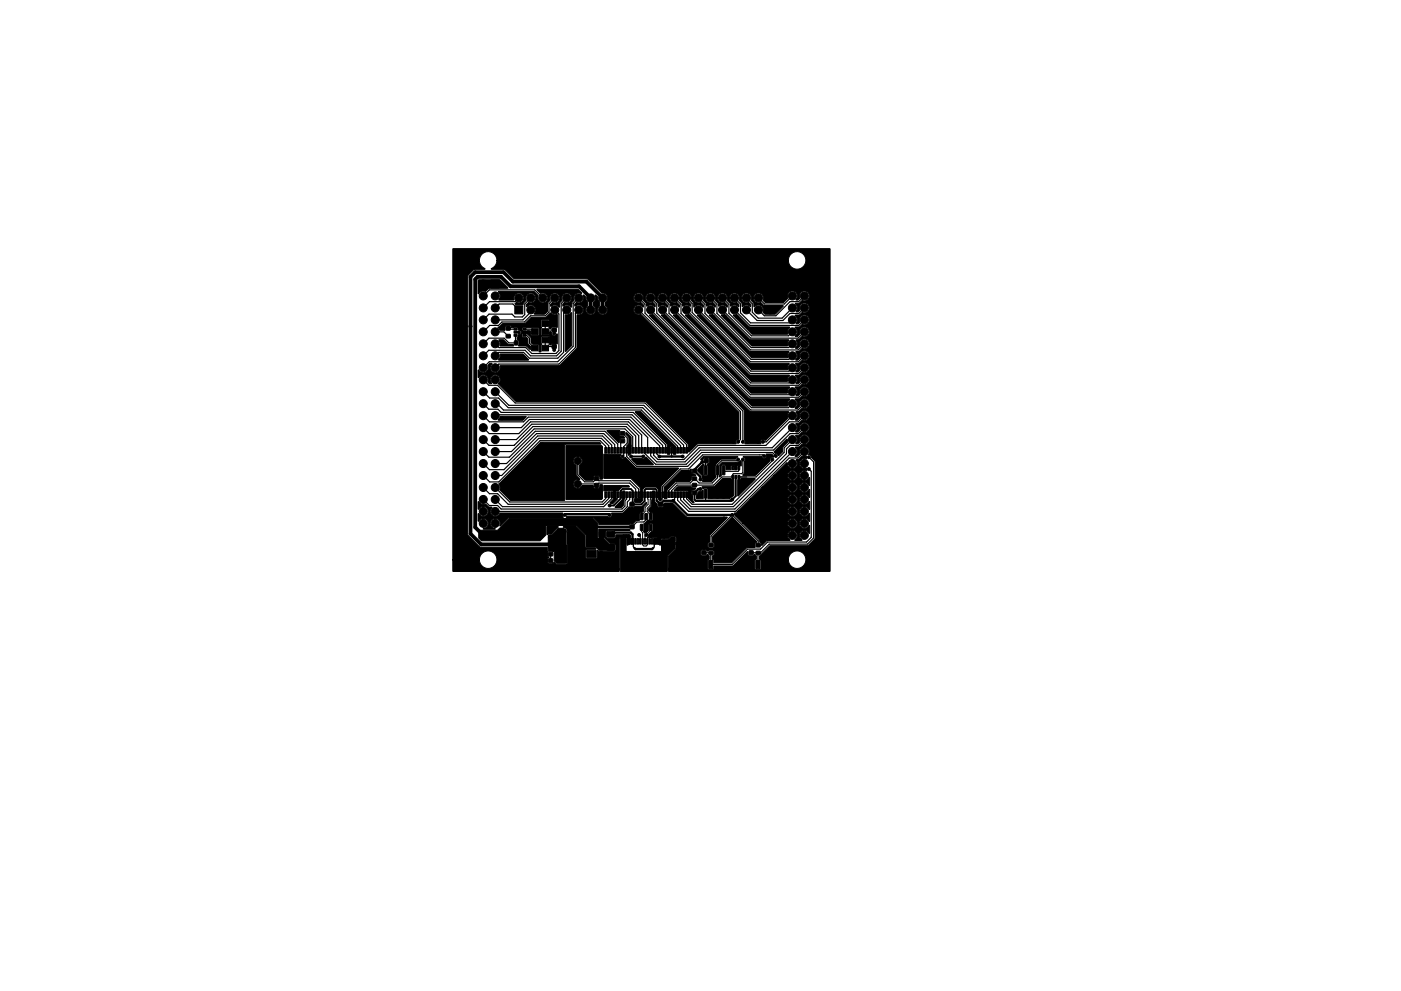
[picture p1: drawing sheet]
<svg xmlns="http://www.w3.org/2000/svg" width="297mm" height="210mm" viewBox="0 0 297 210" stroke-linecap="round" stroke-linejoin="round" font-family="sans-serif">
<g fill="#000" stroke="#000" stroke-width=".21">
<path d="M101.5 59.4l4.5-.1 1.7 1.8-.1 .1h-3.9l-.7 .6h-.3a1.11 1.11 0 0 0-1.2 .5l-.1-.1v-2.7zM96 52.8h80v68.4h-34.2l-.1-3.1 1.6-1.7v-2.4l-.3-.2h-.7l-.7 .5h-1.4l-.2 .3v1l-.1 .1-.5-.4-.1-1.2-2-.1 .2-.6 .9-.9v-1.3l-.6-.2-.3 .2v1.4l-.4 .4-.5 .1-.2-.4 .1-1.6 1-.8 .6 .2 .3-.3v-1.2l-.8-.6-.1-.4 .7-.7 .1-3.1 .4-.1 .1 2.3 .5 .5v.4l.3 .3 .9-.1 .2-.6 .2-.2h1.6l3.2 3h8.5v.2l-3.7 3.7-.1 1.4-.3 .4v.6l.2 .3h.9l.2-.3v-.7l-.3-.3v-1.1l4.1-4.1 5.2 5.1v.2l-.3 .2v.8l-1.8 .1-3.2 3.2h-3.7l-.1-.6-.3-.2v-.6l.4-.4v-.7l-.2-.2h-.8l-.4 .2-.4-.3-.9 .1-.1 .3v.6l.1 .2 .9 .1 .4-.3 .4 .3v.8l-.4 .2v1.7l.2 .2h1l.2-.7 4-.1 3.1-3 .1 .6 .3 .3h.7l.4-.3 .4 .3v.8l-.4 .2v1.7l.2 .2 1.1-.1v-1.9h5.8a1.85 1.85 0 0 0 2.8 1.6 1.85 1.85 0 0 0 .1-3.2 1.85 1.85 0 0 0-2.8 1.3l-.1 .3h-5.8l-.3-.2v-.6l2.2-2.2h8l1.6-1.5v-16.3l-.8-.9-.2-.5-.3-.1a1.12 1.12 0 0 0-.1-1.3 1.12 1.12 0 0 0-1.3-.4l-.1 .1a1.05 1.05 0 0 0-.4 1.3l-.6 .6h-.4l.1-.2a1.14 1.14 0 0 0-.1-1.7l.8-.1 .7-.6a1.06 1.06 0 0 0 1.5-.9 1.06 1.06 0 0 0-1.5-1l-.5 .6v.9l-.5 .4h-.3l.3-.9-.4-.9 .7-.1 .6-.6a1.07 1.07 0 0 0 1.6-.9 1.07 1.07 0 0 0-1.5-1.1l-.5 .6v1l-.5 .4h-.4v-.2a1.16 1.16 0 0 0 0-1.6l.7-.1 .7-.6a1.06 1.06 0 0 0 1.5-.9 1.06 1.06 0 0 0-1.3-1.2 1.06 1.06 0 0 0-.7 1.6l-.5 .5-.5-.2a1.19 1.19 0 0 0 .2-1.6l.5-.1 .8-.7a1.06 1.06 0 0 0 1.5-.9 1.06 1.06 0 0 0-1.3-1.1 1.06 1.06 0 0 0-.7 1.5l-.5 .5-.5 .1 .3-.4a1.19 1.19 0 0 0-.3-1.6l.9-.1 .5-.5a1.07 1.07 0 0 0 1.6-.6 1.07 1.07 0 0 0-.9-1.4 1.07 1.07 0 0 0-1.2 1.2l.1 .3-.3 .3-.4 .1-.1-.2a1.16 1.16 0 0 0-.2-1.7h.9l.6-.6a1.06 1.06 0 0 0 1.5-.8 1.06 1.06 0 0 0-1.3-1.2 1.06 1.06 0 0 0-.7 1.5l-.4 .4-.4-.1a1.15 1.15 0 0 0-.2-1.7l.9-.1 .6-.5a1.06 1.06 0 0 0 1.5-.9 1.06 1.06 0 0 0-1.3-1.1 1.06 1.06 0 0 0-.7 1.5l-.4 .4h-.4a1.52 1.52 0 0 0-.1-1.8l.7-.1 .8-.5a1.05 1.05 0 0 0 1.4-1 1.05 1.05 0 0 0-1.3-1.1 1.05 1.05 0 0 0-.7 1.6l-.4 .4h-.5a1.43 1.43 0 0 0 0-1.8l.7-.1 .7-.6a1.05 1.05 0 0 0 1.5-.9 1.05 1.05 0 0 0-1.2-1.1 1.05 1.05 0 0 0-.8 1.4l-.5 .6h-.4l.4-.9-.3-.9 .5-.1 .8-.6a1.06 1.06 0 0 0 1.5-.9 1.06 1.06 0 0 0-1.3-1.1l-.3 .1-.4 .5v.9l-.5 .5h-.5l.3-.4a1.19 1.19 0 0 0-.3-1.6h.9l.6-.6a1.06 1.06 0 0 0 1.5-.7 1.05 1.05 0 0 0-.7-1.2 1.05 1.05 0 0 0-1.2 .4l-.2 .6 .1 .5-.4 .3h-.4l.2-1-.4-.8 .9-.1 .5-.5a1.33 1.33 0 0 0 1.3-.2l.2-.4a1.06 1.06 0 0 0-.7-1.4h-.7l-.4 .4-.2 .6 .1 .5-.3 .3-.5 .1 .2-.5a1.04 1.04 0 0 0-.3-1.2v-.2h.7l.7-.5a1.06 1.06 0 0 0 1.4-.7 1.06 1.06 0 0 0-.7-1.3 1.06 1.06 0 0 0-1.3 .8l.1 .7-.4 .4h-.4v-.3a1.05 1.05 0 0 0 .2-1.1 1.05 1.05 0 0 0-1-.6l-.4 .1-.5 .4-.2 .6 .1 .5-.9 .9-3.9-.1a.61 .61 0 0 1-.3-.9 1.05 1.05 0 0 0-1.2-1 1.05 1.05 0 0 0-.9 1.3 1.05 1.05 0 0 0 1.4 .7l.9 .6 4 .1-1.8 1.8h-2.1l-.4-.5a1.07 1.07 0 0 0-.4-1.3 1.07 1.07 0 0 0-1.3 .1l-.3 .1v-.8l-.6-.6a1.09 1.09 0 0 0-.4-1.4 1.09 1.09 0 0 0-1.5 .5 1.05 1.05 0 0 0 .2 1.2 1.05 1.05 0 0 0 1.2 .2l.4 .4v.4l-.8-.3-.9 .3-.1-.7-.6-.6a1.06 1.06 0 0 0-.8-1.5 1.06 1.06 0 0 0-1.2 1.2 1.08 1.08 0 0 0 1.5 .8 .55 .55 0 0 1 .3 .9l-.1-.1a1.08 1.08 0 0 0-1.4 0l-.2-.6-.7-.7a1.06 1.06 0 0 0-.8-1.5 1.06 1.06 0 0 0-1.2 1.2 1.06 1.06 0 0 0 1.5 .8l.6 .5v.5l-.3-.2a1.08 1.08 0 0 0-1.5 0l-.1-.6-.7-.7a1.09 1.09 0 0 0-.5-1.4 1.09 1.09 0 0 0-1.4 .5 1.05 1.05 0 0 0 .2 1.2 1.05 1.05 0 0 0 1.1 .2l.7 .5v.4h-.2a1.05 1.05 0 0 0-1.5-.1l-.2-.1-.1-.5-.6-.7a1.09 1.09 0 0 0-.5-1.4 1.09 1.09 0 0 0-1.5 .5 1.05 1.05 0 0 0 .3 1.2 1.05 1.05 0 0 0 1.1 .2l.6 .5v.4h-.1a1.05 1.05 0 0 0-1.7 0h-.2l-.1-.8-.5-.6a1.09 1.09 0 0 0-.4-1.4 1.09 1.09 0 0 0-1.5 .5 1.05 1.05 0 0 0 .2 1.2 1.05 1.05 0 0 0 1.2 .2l.4 .4v.4l-.8-.3-.8 .3-.2-.6-.6-.7a1.06 1.06 0 0 0-.8-1.5 1.06 1.06 0 0 0-1.2 1.2 1.06 1.06 0 0 0 1.4 .8l.7 .5-.1 .5-.3-.2a1.08 1.08 0 0 0-1.4 0l-.2-.6-.7-.7a1.06 1.06 0 0 0-.8-1.5 1.06 1.06 0 0 0-1.2 1.2 1.06 1.06 0 0 0 1.5 .8l.6 .5v.5l-.3-.2a1.05 1.05 0 0 0-1.5 0h-.1l-.1-.7-.6-.6a1.09 1.09 0 0 0-.5-1.4 1.09 1.09 0 0 0-1.4 .5 1.05 1.05 0 0 0 .2 1.2 1.05 1.05 0 0 0 1.1 .2l.6 .5v.4h-.2a1.05 1.05 0 0 0-1.2-.3l-.4 .2-.1-.6-.6-.7a1.06 1.06 0 0 0-.8-1.5 1.06 1.06 0 0 0-1.2 1.2 1.06 1.06 0 0 0 1.4 .8l.6 .5v.4h-.2a1.05 1.05 0 0 0-1.5-.1l-.2 .2a1.06 1.06 0 0 0 .1 1.3 1.06 1.06 0 0 0 1.3 .2l20.7 20.8 .1 5.6-.2 .1a.5 .5 0 0 0-.4 .8l-.1 .2h-8l-2 1.7-.2-1.8-8.9-8.9h-27.5l-3.7-3.8a1.09 1.09 0 0 0 .1-1.5 1.09 1.09 0 0 0-1.6-.1 1.09 1.09 0 0 0 0 1.6h-.4l-.4-.3a1.12 1.12 0 0 0-.5-1.5 1.12 1.12 0 0 0-1.5 .5v-1.5l.1-.1a1.09 1.09 0 0 0 1.5 .4 1.09 1.09 0 0 0 .4-1.4l.5-.4h.4l-.1 .2a1.08 1.08 0 0 0 .7 1.8 1.08 1.08 0 0 0 1.1-1.5l12.7-.1 3.6-3.6v-7l1-.3 .4-.4a1.07 1.07 0 0 0-.4-1.3 1.07 1.07 0 0 0-1.3 .1l-.1-.5 .3-.3h.2a1.05 1.05 0 0 0 1.4-1l-.1-.6 .5 .4 .1 .6 .3 .5v.7l-.3 .5-.1 .6a1.05 1.05 0 0 0 .9 .9 1.05 1.05 0 0 0 1.1-.6 1.13 1.13 0 0 0-.4-1.4v-.7l.5-.7-.1-.7 .1-.1 .4 .4 .1 .6 .4 .5v.7l-.4 .5-.1 .6a1.05 1.05 0 0 0 1 .9 1.05 1.05 0 0 0 1-.6 1.13 1.13 0 0 0-.3-1.4v-.7l.2-.3a1.08 1.08 0 0 0 .1-1.2 1.08 1.08 0 0 0-1.1-.5l-3.1-2.9-15.5-.1-1.9-1.9-2.9-.1a2.45 2.45 0 0 0 1.2-1.8h61.7a1.86 1.86 0 0 0 2.8 1.6 1.86 1.86 0 0 0 .1-3.2 1.86 1.86 0 0 0-2.8 1.3l-.1 .3h-61.7a1.88 1.88 0 0 0-3-1.5 1.88 1.88 0 0 0 .4 3.3l-2.4 .1-1.1 1.1-.2 .4 .1 54.9 2.6 2.5h14.1l.2 1v.8l.3 .4-.3 .3 .1 .8 .2 .2h.6l.5-.3 .5 .4h1.9l.4-.3v-6.7l-.2-.6-.6-.2v-.2h2.7l1.8 1.9 .1 2.5 2 .1 .2 .2v.1l-2 .1-.1 1.7 .2 .1h2.1l.2-1.6 .3 .2h3.2l.3-.3 .1-1-.2-.3-1.1-.1-1.2-1.2-1.1-.1v-1.8h6.3l.2 .3h-4.7l-.4 .4v.9l.4 .4h1.4l.3-.3 .1-.4 2.9-.1 .1 .7v1.2l-.5 .4-.1-.1-.1-1.5-1.3-.1-.3 .2-.1 7h-35.2v-2.4h5.6a1.86 1.86 0 0 0 2.8 1.6 1.86 1.86 0 0 0 .1-3.2 1.86 1.86 0 0 0-2.8 1.3l-.1 .3h-5.6zM104.1 59.4h1.7v1.7h-1.7zM105.8 72.1h1l.9 .9 1 .1 .2 .3h-2.9v-.7zM107.3 69.3h.9v.7h-.9zM107.3 71h.9v.7h-.9zM109 69.6h.6v.4h-.6zM109 70.3h.6v.4h-.6zM109 70.9h.6v.4h-.6zM109.1 72.3h.7v.9h-.7zM109.1 64.9h1.7v1.7h-1.7zM106.1 75.1h4.7l1.3 1.3h-6.3l-.1-.1 .3-.6z"/>
<path d="M110.7 72.3h.7v.9h-.7zM110.9 70.9h.6v.4h-.6zM110.9 70.3h.6v.4h-.6zM110.9 69.6h.6v.4h-.6zM112.7 71.5h1.4v1.2h-1.4zM112.7 73.2h1.4v1.2h-1.4zM112.7 68h1.4v1.2h-1.4zM112.7 69.7h1.4v1.2h-1.4zM114.9 71.5h1.4v1.2h-1.4zM114.9 73.2h1.4v1.2h-1.4zM114.9 68h1.4v1.2h-1.4zM114.9 69.7h1.4v1.2h-1.4z"/>
<path d="M105.6 69.4l.3-.1 .7-.7h4.7l1.4-1.3h2.9l1.1-.9 .2 .1a1.09 1.09 0 0 0 1.2 .2v2.8l-.9-.1-.4 .3h-.3l-.1-.2 .1-.2-.1-1.4-1.5-.1-.2 .2 .1 3.1h1.6l.2-.8 .2 .1 .2 .3a.51 .51 0 0 0 .7 .5l.4-.3 .1 2h-1.1l-.3 .3-.4-.2 .1-.2-.1-1.4h-1.6l-.1 3.2-.3 .1-.2-1.6-1.3-.1-.3-.4-.1-1-.9-.8h-.9v.6l.9 .2 .3 .3v1l.6 .6v.6l-.9-.7h-1.6v-1.1l-.3-.2-.1-.5 .4-.6a.5 .5 0 0 0 .5-.4 .5 .5 0 0 0-.2-.5h.4l.2 .1h1.6l.1 .9h1.5l.2-.1v-1.3l-.2-.2-3.2-.1-.2 .2v.5h-.4l-.5-.2-.1-.4h-1.2l-.3-.4h-.8l-.3 .2-.1 .8h-1zM117.1 69.6h.8v.8h-.8zM117.1 68.1h.8v.8h-.8zM117.1 73.1h.8v.8h-.8zM117.1 71.6h.8v.8h-.8zM119.8 66.8l.7-.1 .6-.4 .1 .1v6.9l-1.3 1.3-.1-.1zM105.7 61.8h7.5l.9 1a1.05 1.05 0 0 0 .8 1.5 1.05 1.05 0 0 0 1.2-1.2 1.05 1.05 0 0 0-1.4-.9l-.9-.7 .1-.1h8.6l.8 .8h-.8l-.7 .4-.2 .6 .1 .5-.5 .6v.8h-.2a1.08 1.08 0 0 0-1.6-.1l-.1-.5 .3-.3h.2a1.05 1.05 0 0 0 1.4-.9 1.05 1.05 0 0 0-1.2-1.1 1.05 1.05 0 0 0-.8 1.4l-.5 .6v.9h-.2a1.17 1.17 0 0 0-1.7-.1l-.1-.5 .5-.3a1.06 1.06 0 0 0 1.5-.8 1.06 1.06 0 0 0-1.2-1.2 1.06 1.06 0 0 0-.8 1.4l-.6 .7v1.8l-.6 .5-2.2 .1 .2-.5a1.05 1.05 0 0 0-.4-1.3 1.05 1.05 0 0 0-1.3 .2l-.2-.1v-.4l.5-.4a1.05 1.05 0 0 0 1.5-.8 1.05 1.05 0 0 0-1-1.2 1.05 1.05 0 0 0-1.1 1.2l.1 .3-.6 .6-.1 .4h-1.4l-.3-.2v-.2l.5-.1a1.05 1.05 0 0 0 1.3-.9 1.05 1.05 0 0 0-1.1-1.1 1.05 1.05 0 0 0-.9 1.3l-.1 .2h-3.1l.1-.3a1.08 1.08 0 0 0-.2-1.5zM137.7 66.8l.8-.1 20.5 20.6h8.2l-.2 .7v.7l-4.7 4.7a.59 .59 0 0 0-.6-.1 .59 .59 0 0 0-.5 .4l.1 .5h-3.3l-.2-7.2zM140.2 66.8l.8-.1 17.8 17.8 8.5 .1 .1 .1-.4 .7v.8h-7.6zM142.8 66.8l.7-.1 15.3 15.3 8.5 .1 .1 .1-.4 .5v.7h-7.8zM145.3 66.8l.8-.1 12.7 12.8 8.5 .1 .1 .1-.4 .6v.6h-7.7l-14-13.9zM147.9 66.8l.7-.1 10.4 10.3 8.2 .1 .1 .1-.3 .6v.6h-7.7l-11.4-11.4z"/>
<path d="M150.4 66.8l.8-.1 7.8 7.8 8.2 .1 .1 .1-.3 .6v.6h-7.6l-9-8.9zM153 66.8l.7-.1 5.3 5.3 8.2 .1v.1l-.2 .5v.7h-7.6l-6.5-6.4zM155.5 66.8l.7-.1 2.7 2.7h8.4l.1 .1-.4 .5-.1 .9h-7.4l-4-3.9zM169.7 59.4h1.7v1.7h-1.7zM106.1 88.4l5.4-.1 .1 .2-.8 .7h-5.1zM126.1 99.6h.8v.8h-.8zM105.8 102.6l8.9-8.8h12.4l.3 .3-.1 .1h-7.5l-.1 12h-11.5l-2.2-2.2v-.8zM120 94.5h7.5l.2 .2v6.9l-.5 .1v-.5l-.3-.3h-.7l-.3 .1-.1 .7-.2 .2h-1.5l-1.3-1.3v-1.9a.96 .96 0 0 0 .5-1.5 .96 .96 0 0 0-1.5 0 .96 .96 0 0 0 .3 1.5l.1 2.1 .7 .8-.1 .2a.95 .95 0 0 0-1.2 .5v.1a.98 .98 0 0 0 .6 1.2 .98 .98 0 0 0 1.3-.6h2.2l.3 .5 .8 .1 .3-.1 .1-.6 .5-.1v3l-.2 .2-7.5-.1zM128 96.4l3.6-.1v.2l-.1 .2a.5 .5 0 0 0 .4 .6l.7-.2 2.3 2.2h8.9l.1 .1-3.7 3.7-.1 2.5 .3 .3-.3 .4-.5-.4v-2l-.4-.5-2.3-.1-.6 .6v2.3l-.5 .4h-1.1l-.2-.2 .1-.6 1.2-.2v-2.1l-2-2-5.8-.1zM128.2 94.9h.4v1.2h-.4zM128.9 94.9h.4v1.2h-.4zM129.5 94.9h.4v1.2h-.4z"/>
<path d="M130.1 94.9h.4v1.2h-.4zM130.8 94.9h.4v1.2h-.4zM128.7 91.4l2.7-.1v1.1l.8 .1 .2 .4-.9 .1-.2 .8-.2 .1zM131.4 94.9h.4v1.2h-.4zM131.6 91.6h.8v.7h-.8zM131.6 93.2h.8v.7h-.8zM132 94.9h.4v1.2h-.4zM132.7 91.8h.1l1 1v3.5l-.5 .3-.1-.1 .1-1.6-.4-.2 .4-.6v-1.2l-.6-.7zM132.7 94.9h.4v1.2h-.4zM133.3 94.9h.4v1.2h-.4zM133.9 94.9h.4v1.2h-.4zM134.6 94.9h.4v1.2h-.4z"/>
<path d="M135.2 94.9h.4v1.2h-.4zM134.7 87.4l1.2-.1 7.4 7.4v1.7l-.5-.1-.1-1.5-.5-.1-.2 .2v1.5h-.5l-.1-2.2zM135.8 94.9h.4v1.2h-.4zM136.5 94.9h.4v1.2h-.4zM133.9 97.4l.2-.2 2.4 .2 .5-.4 1.5 1.6h-3.4zM137.1 94.9h.4v1.2h-.4zM137.8 94.9h.4v1.2h-.4zM138.4 94.9h.4v1.2h-.4zM139 94.9h.4v1.2h-.4zM139.7 94.9h.4v1.2h-.4zM140.3 94.9h.4v1.2h-.4zM140.9 94.9h.4v1.2h-.4z"/>
<path d="M141.6 94.9h.4v1.2h-.4zM142.2 94.9h.4v1.2h-.4zM142.8 94.9h.4v1.2h-.4zM143.5 94.9h.4v1.2h-.4zM144.1 94.9h.4v1.2h-.4zM144.7 94.9h.4v1.2h-.4zM145.4 94.9h.4v1.2h-.4zM144.4 99.9l1.6-.1 .5-.3 .1 .9 .6 .1 .3 .4-.8 .1-.1 .8-.4 .3-3 .1-1.7 1.7-.1 .4v1.4l-.5 .1-.1-2.4zM146.8 99.6h.9v.7h-.9zM149.3 97.3h.8v.9h-.8zM150.9 97.3h.8v.9h-.8zM155.2 99h.4v.6h-.4z"/>
<path d="M155.8 99h.4v.6h-.4zM148.6 97.4l.6-.6 7.2 .1-.5 .5-3.1 .1-.9 .9-.3 .4v1.8l.2 .6-.9 .9h-1.9l-.1-1.1-.9-1-.1-.4 1.3-1.1-.1 .4v1.8l.2 .2h.5l.3-.3v-1.7a.26 .26 0 0 1-.2-.3 .26 .26 0 0 1 .3-.3l.2-.3v-.6l-.2-.3h-.7l-.5 .4h-.4zM156.5 99h.4v.6h-.4zM152.6 98.6l.6-.5h3.1l.7-.4 .2 .2v.9h-.9l-.1 .9-.4-.1-.1-.8h-.6l-.1 .1-.1 .7-.9 .1-.2-1-.2-.1-.6 .1-.1 .2 .1 1.9-.4 .4-.1-.2 .1-.4zM157.6 96.9l3.8-.1 .3 .3a.52 .52 0 0 0 .7 0 .52 .52 0 0 0 0-.7l1.2-.1 .4 .4-.1 .3a.5 .5 0 0 0-.6 .6v.2l-3.2 3.1h-2.6l.3-.6v-2.4a.52 .52 0 0 0-.2-.9zM164.2 95.8l2.6-2.6h.1l.1 .6-1 1-.1 1.1-.8 .7-.7-.4zM155.7 108.9l.4-.1 .4-.3h10.4a1.06 1.06 0 0 0 1.6 1 1.06 1.06 0 0 0 .2-1.8 1.06 1.06 0 0 0-1.7 .6l-.1 .2h-10.4l2.5-2.5h7.9a1.06 1.06 0 0 0 1 1 1.06 1.06 0 0 0 1.1-.8l.1-.2a1.06 1.06 0 0 0-1.5-1l-.5 .4-.2 .6h-7.9l2.5-2.6h5.4a1.06 1.06 0 0 0 1 1.1 1.06 1.06 0 0 0 1.1-.8l.1-.3a1.06 1.06 0 0 0-1.5-.9l-.5 .3-.2 .6h-5.4l2.6-2.5h2.8a1.06 1.06 0 0 0 1 1 1.06 1.06 0 0 0 1.1-.8 1.05 1.05 0 0 0-.8-1.2l-.8 .1-.4 .5-.1 .4h-2.8l2.7-2.7 .1 .1a1.06 1.06 0 0 0 1.5 1 1.06 1.06 0 0 0 .4-1.7l.6-.2 .7-.6h.9v.6h-.9l-.4 .4a1.11 1.11 0 0 0 0 1.2 1.11 1.11 0 0 0 1.3 .4l.1 .5h-1l-.4 .4a1.09 1.09 0 0 0 .4 1.5 1.09 1.09 0 0 0 1.5-.5l.1 1.7-.6-.4-.6-.2-.5 .1-.3 .3a1.06 1.06 0 0 0 .2 1.5 1.06 1.06 0 0 0 1.5-.3l.2-.1 .1 1.6-.6-.4-.6-.2-.5 .2-.3 .3a1.07 1.07 0 0 0 .4 1.5 1.07 1.07 0 0 0 1.4-.5l.2 .1v1.6l-.8-.6h-.4a1.08 1.08 0 0 0-.8 1.7 1.08 1.08 0 0 0 1.9-.3l.1 1.6-.2 .1a1.05 1.05 0 0 0-1.8-.2 1.06 1.06 0 0 0 .3 1.6 1.06 1.06 0 0 0 1.5-.5h.2v1.6l-.6-.4-.6-.2-.5 .2-.3 .3a1.07 1.07 0 0 0 .3 1.5v.2h-1.5l.6-1.1a1.05 1.05 0 0 0-.9-1h-.6l-.5 .4a1.07 1.07 0 0 0 .3 1.5v.2h-4.7l-1.2 1-.1-.5-.3-.1-.1-.6-3.5-3.5 9.4 .1a1.06 1.06 0 0 0 1.7 .8 1.06 1.06 0 0 0-.1-1.9 1.06 1.06 0 0 0-1.6 1h-9.4l-1.7-1.7zM101.4 106.5h.2a1.16 1.16 0 0 0 1.4 .5l.6 .5 .6 .1 .1 .2a1.05 1.05 0 0 0 .1 1.6 1.05 1.05 0 0 0 1.6-.5l13.2-.1 .2 .9-.1 .1h-11.3l-1.9 1.8-.1-.1a1.06 1.06 0 0 0-.7-1.5 1.06 1.06 0 0 0-1.4 .9 1.06 1.06 0 0 0 1.1 1.2l-.1 .2h-2.3l-.1-.2a1.06 1.06 0 0 0 .8-1.7 1.06 1.06 0 0 0-1.8 .2l-.1-.1v-1.4l.1-.1a1.05 1.05 0 0 0 1.7 .3v-.1a1.05 1.05 0 0 0 .2-1.1 1.05 1.05 0 0 0-.9-.6l-.6 .1-.5 .4zM116.3 118.6h.9v.7h-.9zM116.3 112.1h.9v.8h-.9zM116.3 113.6h.9v.8h-.9zM116.3 115.6h.9v.7h-.9z"/>
<path d="M116.3 117.2h.9v.7h-.9zM118.3 112.1h1.2v1.3h-1.2zM116 111.7h2.3l.1 .1-1.5 1.5-.8 .1-.1-.1zM116.3 113.5h.7l1.3-1.3 1.7 .1-.1 7.2h-1.9l-.5-.5v-2l-1.3-.1zM118.1 115.6h2v3.8h-2zM121 112.1h1.2v1.3h-1.2zM101.5 112.5h4l2.5-2.5h17.7l1 1 .1 5h-2.5l-.1-2.5-2-2h-6.4l-.1 2-1.2 1.2h-12.4l-.6-.6zM126.1 104.1h.8v.8h-.8zM126.1 102.6h.8v.8h-.8zM124.4 119h2v1.5h-2zM124.4 116.7h2v1.5h-2zM124.4 114.4h2v1.5h-2z"/>
<path d="M126.1 101.1h.8v.8h-.8zM127.1 117.4h.8v.8h-.8zM127.1 115.8h.8v.8h-.8zM124.5 114.5l.3-.3 3.2 .1 1.2 1.2h1v1.2h-3.2l-.8-.7h-1.7zM127.1 112.8h.8v.8h-.8zM127.1 114.4h.8v.8h-.8zM128.2 104.3h.4v1.2h-.4zM128.9 104.3h.4v1.2h-.4zM129.5 104.3h.4v1.2h-.4zM128.7 112.8l1.5-.1 .2 .3v.8l-.3 .2h-1.3l-.2-.3zM128.7 115.6l1.5-.1 .2 .3v.8l-.3 .2h-1.3l-.2-.3zM130.1 104.3h.4v1.2h-.4z"/>
<path d="M130.8 104.3h.4v1.2h-.4zM131.4 104.3h.4v1.2h-.4zM132 104.3h.4v1.2h-.4zM132.1 104.2h.4v1.5l-.3 .4v1.2l-.5 .4h-1.3v-.2l1.6-1.5v-1.6zM133 114.3h.6v1.1h-.6zM132.7 104.3h.4v1.2h-.4zM128 103h5.2l.3 .2-.1 .1-1.5 .1-.7 .7-.6 .1v1.4l.3 .3-.9 .9h-.4l-.3-.1 .7-.8 .1-1.6-.2-.2-1.8 .1zM133.3 104.3h.4v1.2h-.4zM133.6 108.1h.8v.8h-.8zM133.6 106.6h.8v.8h-.8zM133.8 114.3h.6v1.1h-.6zM133.6 109.8h.8v.8h-.8z"/>
<path d="M133.6 111.4h.8v.8h-.8zM133.9 104.3h.4v1.2h-.4zM134.6 114.3h.3v1.1h-.3zM134.6 104.3h.4v1.2h-.4zM135.1 114.3h.3v1.1h-.3zM135.2 104.3h.4v1.2h-.4zM135.8 111.3h.5v1.2h-.5zM135.8 109h.5v1.3l-.5-.1zM135.6 114.3h.3v1.1h-.3zM135.8 104.3h.4v1.2h-.4zM136.1 114.3h.3v1.1h-.3zM136.7 111.3h.6l-.1 1.2h-.5z"/>
<path d="M136.7 109h.6l-.1 1.3-.5-.1zM136.5 104.3h.4v1.2h-.4zM136.6 114.3h.3v1.1h-.3zM120.1 109.6h8.8a.51 .51 0 0 0 .7 0 .51 .51 0 0 0 .1-.6l.1-.2h2.3l1.3-1.3 .9 .1 .4-.2h1.4l.8-.8h.2v.3l-.6 .6v.9l-.9 .6v1.4h-.7l-.7 .7h-.6l-.3 .2h-6.2l-.2-.5-1.1-1h-5.6zM137.1 114.3h.3v1.1h-.3zM137.1 104.3h.4v1.2h-.4zM137.7 111.3h.5v1.2h-.5zM137.7 109h.5v1.3l-.5-.1zM137.6 114.3h.3v1.1h-.3zM137.8 104.3h.4v1.2h-.4zM138.1 114.3h.3v1.1h-.3zM138.6 114.3h.6v1.1h-.6z"/>
<path d="M138.4 104.3h.4v1.2h-.4zM139.4 114.3h.6v1.1h-.6zM139 104.3h.4v1.2h-.4zM139.6 108.1h.8v.8h-.8zM139.6 106.6h.8v.8h-.8zM139.7 104.3h.4v1.2h-.4zM140.3 104.3h.4v1.2h-.4zM140.9 104.3h.4v1.2h-.4zM141.6 104.3h.4v1.2h-.4zM142.3 115.6h.7v.8h-.7zM142.2 104.3h.4v1.2h-.4zM131.5 114.3h1.2l.1 2.7h7.4l.1-2.5h1.5l.5-.5h.7v2.5l-1.5 1.5v3.2h-10z"/>
<path d="M142.3 114.1h.8v.8h-.8zM142.8 104.3h.4v1.2h-.4zM143.5 104.3h.4v1.2h-.4zM144 115.6h.7v.8h-.7zM144.1 104.3h.4v1.2h-.4zM143.9 114.1h.8v.8h-.8zM144.7 104.3h.4v1.2h-.4zM145.4 104.3h.4v1.2h-.4zM143 104l.7-.7 2.8-.1 .3 .3h.7l-.3 .4-.5 .1-.1 .3v.6l.2 .3 .1 .9 .2 .5-.2 .1-.9-.9v-1.5l-.1-.1h-2.6l-.3-.1zM146.8 104.2h.9v.7h-.9zM146.8 102.6h.9v.7h-.9zM146.8 101.2h.9v.7h-.9z"/>
<path d="M148.2 104.2l.9-.2v1.8l-1.4-.1v-.5zM149.3 103.8h.6l-.1 1.9-.5-.1zM149.3 98.8l.6 .1-.1 1.8h-.5zM148.8 115.3h.9v.8h-.9zM148.8 116.9h.9v.8h-.9zM150.6 103.8h.6l-.1 1.9-.5-.1zM150.6 98.8l.6 .1-.1 1.8h-.5zM150.3 115.3h.9v.7h-.9zM150.3 117h.9v.7h-.9zM151.9 103.8h.5l-.1 1.9-.5-.1zM151.9 98.8l.5 .1-.1 1.8h-.5zM153.1 103.8h.6l-.1 1.9-.5-.1z"/>
<path d="M153.1 98.8l.6 .1-.1 1.8h-.5zM148.9 103.3l2.5-.1 1.8-1.7h1.7l.7 .3v3.2l-.9 .8h-4.5l-.2-2.1-.6-.2-.4 .2zM155.2 100.9h.4v.6h-.4zM155.8 100.9h.4v.6h-.4zM156.5 100.9h.4v.6h-.4zM158.8 115.3h.9v.8h-.9zM158.8 116.9h.9v.8h-.9zM156.4 101.8l.5-.1 .2-.2 3 .1-3.6 3.6-.1-.1zM160.3 115.3h.9v.7h-.9zM160.3 117h.9v.7h-.9zM116.3 120.2h.9v.7h-.9zM146.9 118.9h.9v1.7h-.9z"/>
<path d="M150.2 118.9h1v1.7h-1zM156.9 118.9h.9v1.7h-.9zM160.3 118.9h.9v1.7h-.9z"/>
<circle cx="96.5" cy="55.7" r=".3"/>
<circle cx="96.5" cy="53.2" r=".3"/>
<circle cx="96.5" cy="58.2" r=".3"/>
<circle cx="99" cy="53.2" r=".3"/>
<circle cx="106.5" cy="53.2" r=".3"/>
<circle cx="109" cy="53.2" r=".3"/>
<circle cx="111.5" cy="53.2" r=".3"/>
<circle cx="114" cy="53.2" r=".3"/>
<circle cx="116.5" cy="53.2" r=".3"/>
<circle cx="119" cy="53.2" r=".3"/>
<circle cx="121.5" cy="53.2" r=".3"/>
<circle cx="124" cy="53.2" r=".3"/>
<circle cx="126.5" cy="53.2" r=".3"/>
<circle cx="129" cy="53.2" r=".3"/>
<circle cx="131.5" cy="53.2" r=".3"/>
<circle cx="134" cy="53.2" r=".3"/>
<circle cx="136.5" cy="53.2" r=".3"/>
<circle cx="139" cy="53.2" r=".3"/>
<circle cx="141.5" cy="53.2" r=".3"/>
<circle cx="144" cy="53.2" r=".3"/>
<circle cx="146.5" cy="53.2" r=".3"/>
<circle cx="149" cy="53.2" r=".3"/>
<circle cx="151.5" cy="53.2" r=".3"/>
<circle cx="154" cy="53.2" r=".3"/>
<circle cx="156.5" cy="53.2" r=".3"/>
<circle cx="159" cy="53.2" r=".3"/>
<circle cx="161.5" cy="53.2" r=".3"/>
<circle cx="164" cy="53.2" r=".3"/>
<circle cx="173" cy="53.2" r=".3"/>
<circle cx="175.5" cy="55.7" r=".3"/>
<circle cx="175.5" cy="58.2" r=".3"/>
<circle cx="175.5" cy="53.2" r=".3"/>
<circle cx="96.5" cy="78.2" r=".3"/>
<circle cx="96.5" cy="65.7" r=".3"/>
<circle cx="96.5" cy="75.7" r=".3"/>
<circle cx="96.5" cy="60.7" r=".3"/>
<circle cx="96.5" cy="70.7" r=".3"/>
<circle cx="96.5" cy="63.2" r=".3"/>
<circle cx="96.5" cy="68.2" r=".3"/>
<circle cx="96.5" cy="73.2" r=".3"/>
<circle cx="98.7" cy="69.2" r=".3"/>
<circle cx="99.7" cy="69.2" r=".3"/>
<circle cx="102.5" cy="62.8" r=".85"/>
<circle cx="102.5" cy="72.9" r=".85"/>
<circle cx="102.5" cy="60.2" r=".85"/>
<circle cx="102.5" cy="65.3" r=".85"/>
<circle cx="102.5" cy="67.9" r=".85"/>
<circle cx="102.5" cy="75.5" r=".85"/>
<circle cx="102.5" cy="70.4" r=".85"/>
<circle cx="102.5" cy="78" r=".85"/>
<circle cx="105" cy="67.9" r=".85"/>
<circle cx="105" cy="78" r=".85"/>
<circle cx="105" cy="62.8" r=".85"/>
<circle cx="105" cy="65.3" r=".85"/>
<circle cx="105" cy="70.4" r=".85"/>
<circle cx="105" cy="75.5" r=".85"/>
<circle cx="105" cy="72.9" r=".85"/>
<circle cx="106.5" cy="78.2" r=".3"/>
<circle cx="106.7" cy="72.7" r=".3"/>
<circle cx="106.7" cy="75.7" r=".3"/>
<circle cx="110" cy="63.2" r=".85"/>
<circle cx="110" cy="70.5" r=".3"/>
<circle cx="110.2" cy="69.5" r=".3"/>
<circle cx="110.5" cy="72.7" r=".3"/>
<circle cx="111.2" cy="76" r=".3"/>
<circle cx="112" cy="70.5" r=".3"/>
<circle cx="112.5" cy="65.7" r=".85"/>
<circle cx="112.5" cy="63.2" r=".85"/>
<circle cx="114.2" cy="69" r=".3"/>
<circle cx="114.2" cy="72" r=".3"/>
<circle cx="114.2" cy="68.5" r=".3"/>
<circle cx="114.2" cy="72.5" r=".3"/>
<circle cx="115.1" cy="63.2" r=".85"/>
<circle cx="115.1" cy="65.7" r=".85"/>
<circle cx="117.5" cy="69" r=".3"/>
<circle cx="117.5" cy="70.7" r=".3"/>
<circle cx="117.5" cy="72.5" r=".3"/>
<circle cx="117.5" cy="74.2" r=".3"/>
<circle cx="117.6" cy="65.7" r=".85"/>
<circle cx="117.6" cy="63.2" r=".85"/>
<circle cx="120.2" cy="63.2" r=".85"/>
<circle cx="120.2" cy="65.7" r=".85"/>
<circle cx="120.5" cy="67.2" r=".3"/>
<circle cx="122.7" cy="63.2" r=".85"/>
<circle cx="122.7" cy="65.7" r=".85"/>
<circle cx="125.2" cy="63.2" r=".85"/>
<circle cx="125.2" cy="65.7" r=".85"/>
<circle cx="127.8" cy="65.7" r=".85"/>
<circle cx="127.8" cy="63.2" r=".85"/>
<circle cx="130.3" cy="65.7" r=".85"/>
<circle cx="130.3" cy="63.2" r=".85"/>
<circle cx="132.9" cy="65.7" r=".85"/>
<circle cx="132.9" cy="63.2" r=".85"/>
<circle cx="135.4" cy="63.2" r=".85"/>
<circle cx="135.4" cy="65.7" r=".85"/>
<circle cx="137.9" cy="63.2" r=".85"/>
<circle cx="137.9" cy="65.7" r=".85"/>
<circle cx="138.5" cy="67.2" r=".3"/>
<circle cx="140.5" cy="65.7" r=".85"/>
<circle cx="140.5" cy="63.2" r=".85"/>
<circle cx="141" cy="67.2" r=".3"/>
<circle cx="143" cy="65.7" r=".85"/>
<circle cx="143" cy="63.2" r=".85"/>
<circle cx="143.5" cy="67.2" r=".3"/>
<circle cx="145.6" cy="65.7" r=".85"/>
<circle cx="145.6" cy="63.2" r=".85"/>
<circle cx="146.1" cy="67.2" r=".3"/>
<circle cx="148.1" cy="63.2" r=".85"/>
<circle cx="148.1" cy="65.7" r=".85"/>
<circle cx="148.6" cy="67.2" r=".3"/>
<circle cx="150.6" cy="63.2" r=".85"/>
<circle cx="150.6" cy="65.7" r=".85"/>
<circle cx="151.2" cy="67.2" r=".3"/>
<circle cx="153.2" cy="63.2" r=".85"/>
<circle cx="153.2" cy="65.7" r=".85"/>
<circle cx="153.8" cy="67.2" r=".3"/>
<circle cx="155.7" cy="63.2" r=".85"/>
<circle cx="155.7" cy="65.7" r=".85"/>
<circle cx="156.2" cy="67.2" r=".3"/>
<circle cx="158.3" cy="63.2" r=".85"/>
<circle cx="158.3" cy="65.7" r=".85"/>
<circle cx="160.8" cy="65.7" r=".85"/>
<circle cx="160.8" cy="63.2" r=".85"/>
<circle cx="163.3" cy="65.7" r=".85"/>
<circle cx="163.3" cy="63.2" r=".85"/>
<circle cx="166.5" cy="70" r=".3"/>
<circle cx="166.5" cy="77.7" r=".3"/>
<circle cx="166.5" cy="72.7" r=".3"/>
<circle cx="166.5" cy="75.2" r=".3"/>
<circle cx="168" cy="60.2" r=".85"/>
<circle cx="168" cy="62.8" r=".85"/>
<circle cx="168" cy="65.3" r=".85"/>
<circle cx="168" cy="67.9" r=".85"/>
<circle cx="168" cy="70.4" r=".85"/>
<circle cx="168" cy="72.9" r=".85"/>
<circle cx="168" cy="75.5" r=".85"/>
<circle cx="168" cy="78" r=".85"/>
<circle cx="170.5" cy="78" r=".85"/>
<circle cx="170.5" cy="72.9" r=".85"/>
<circle cx="170.5" cy="75.5" r=".85"/>
<circle cx="170.5" cy="62.8" r=".85"/>
<circle cx="170.5" cy="67.9" r=".85"/>
<circle cx="170.5" cy="70.4" r=".85"/>
<circle cx="170.5" cy="65.3" r=".85"/>
<circle cx="175.5" cy="78.2" r=".3"/>
<circle cx="175.5" cy="75.7" r=".3"/>
<circle cx="175.5" cy="65.7" r=".3"/>
<circle cx="175.5" cy="60.7" r=".3"/>
<circle cx="175.5" cy="70.7" r=".3"/>
<circle cx="175.5" cy="68.2" r=".3"/>
<circle cx="175.5" cy="73.2" r=".3"/>
<circle cx="175.5" cy="63.2" r=".3"/>
<circle cx="96.5" cy="95.7" r=".3"/>
<circle cx="96.5" cy="93.2" r=".3"/>
<circle cx="96.5" cy="88.2" r=".3"/>
<circle cx="96.5" cy="83.2" r=".3"/>
<circle cx="96.5" cy="98.2" r=".3"/>
<circle cx="96.5" cy="80.7" r=".3"/>
<circle cx="96.5" cy="90.7" r=".3"/>
<circle cx="96.5" cy="85.7" r=".3"/>
<circle cx="102.5" cy="80.6" r=".85"/>
<circle cx="102.5" cy="98.3" r=".85"/>
<circle cx="102.5" cy="85.6" r=".85"/>
<circle cx="102.5" cy="90.7" r=".85"/>
<circle cx="102.5" cy="93.3" r=".85"/>
<circle cx="102.5" cy="83.1" r=".85"/>
<circle cx="102.5" cy="88.2" r=".85"/>
<circle cx="102.5" cy="95.8" r=".85"/>
<circle cx="105" cy="90.7" r=".85"/>
<circle cx="105" cy="83.1" r=".85"/>
<circle cx="105" cy="93.3" r=".85"/>
<circle cx="105" cy="80.6" r=".85"/>
<circle cx="105" cy="98.3" r=".85"/>
<circle cx="105" cy="85.6" r=".85"/>
<circle cx="105" cy="88.2" r=".85"/>
<circle cx="105" cy="95.8" r=".85"/>
<circle cx="106.5" cy="88.7" r=".3"/>
<circle cx="109.5" cy="84.7" r=".3"/>
<circle cx="110.8" cy="88.7" r=".3"/>
<circle cx="115" cy="94.2" r=".3"/>
<circle cx="119.2" cy="94.7" r=".3"/>
<circle cx="120.5" cy="95" r=".3"/>
<circle cx="122.5" cy="97.8" r=".75"/>
<circle cx="127.2" cy="95" r=".3"/>
<circle cx="128.5" cy="96.7" r=".3"/>
<circle cx="130.5" cy="92.2" r=".3"/>
<circle cx="132" cy="96.8" r=".3"/>
<circle cx="132.6" cy="97.6" r=".3"/>
<circle cx="133.5" cy="94.6" r=".3"/>
<circle cx="133.8" cy="96.8" r=".3"/>
<circle cx="134.6" cy="97.6" r=".3"/>
<circle cx="135.5" cy="87.7" r=".3"/>
<circle cx="136.4" cy="96.8" r=".3"/>
<circle cx="137" cy="97.6" r=".3"/>
<circle cx="139.8" cy="96.8" r=".3"/>
<circle cx="142.2" cy="94.2" r=".3"/>
<circle cx="144.8" cy="96.8" r=".3"/>
<circle cx="146.5" cy="95" r=".3"/>
<circle cx="148.5" cy="99.7" r=".3"/>
<circle cx="148.9" cy="98" r=".3"/>
<circle cx="152" cy="97.7" r=".3"/>
<circle cx="155.5" cy="93.7" r=".3"/>
<circle cx="156" cy="98.5" r=".3"/>
<circle cx="156.5" cy="93.7" r=".3"/>
<circle cx="156.5" cy="97.5" r=".3"/>
<circle cx="157.5" cy="93.7" r=".3"/>
<circle cx="157.5" cy="97.5" r=".3"/>
<circle cx="158.5" cy="93.7" r=".3"/>
<circle cx="158.5" cy="97.5" r=".3"/>
<circle cx="160.7" cy="93.7" r=".3"/>
<circle cx="161.7" cy="93.7" r=".3"/>
<circle cx="162" cy="96.7" r=".3"/>
<circle cx="162.5" cy="97.7" r=".3"/>
<circle cx="163.7" cy="97.5" r=".3"/>
<circle cx="164.5" cy="96.7" r=".3"/>
<circle cx="165" cy="95.7" r=".3"/>
<circle cx="166.5" cy="80.2" r=".3"/>
<circle cx="166.5" cy="85.2" r=".3"/>
<circle cx="166.5" cy="88.2" r=".3"/>
<circle cx="166.5" cy="82.7" r=".3"/>
<circle cx="168" cy="85.6" r=".85"/>
<circle cx="168" cy="80.6" r=".85"/>
<circle cx="168" cy="90.7" r=".85"/>
<circle cx="168" cy="95.8" r=".85"/>
<circle cx="168" cy="88.2" r=".85"/>
<circle cx="168" cy="98.3" r=".85"/>
<circle cx="168" cy="93.3" r=".85"/>
<circle cx="168" cy="83.1" r=".85"/>
<circle cx="170.5" cy="90.7" r=".85"/>
<circle cx="170.5" cy="93.3" r=".85"/>
<circle cx="170.5" cy="98.3" r=".85"/>
<circle cx="170.5" cy="83.1" r=".85"/>
<circle cx="170.5" cy="85.6" r=".85"/>
<circle cx="170.5" cy="80.6" r=".85"/>
<circle cx="170.5" cy="88.2" r=".85"/>
<circle cx="170.5" cy="95.8" r=".85"/>
<circle cx="171.5" cy="99.5" r=".3"/>
<circle cx="171.5" cy="97" r=".3"/>
<circle cx="175.5" cy="95.7" r=".3"/>
<circle cx="175.5" cy="88.2" r=".3"/>
<circle cx="175.5" cy="93.2" r=".3"/>
<circle cx="175.5" cy="98.2" r=".3"/>
<circle cx="175.5" cy="83.2" r=".3"/>
<circle cx="175.5" cy="85.7" r=".3"/>
<circle cx="175.5" cy="90.7" r=".3"/>
<circle cx="175.5" cy="80.7" r=".3"/>
<circle cx="96.5" cy="105.7" r=".3"/>
<circle cx="96.5" cy="100.7" r=".3"/>
<circle cx="96.5" cy="110.7" r=".3"/>
<circle cx="96.5" cy="103.2" r=".3"/>
<circle cx="96.5" cy="113.2" r=".3"/>
<circle cx="96.5" cy="108.2" r=".3"/>
<circle cx="96.5" cy="118.2" r=".3"/>
<circle cx="96.5" cy="115.7" r=".3"/>
<circle cx="102.5" cy="100.9" r=".85"/>
<circle cx="102.5" cy="113.6" r=".85"/>
<circle cx="102.5" cy="108.5" r=".85"/>
<circle cx="102.5" cy="111" r=".85"/>
<circle cx="102.5" cy="106" r=".85"/>
<circle cx="102.5" cy="103.4" r=".85"/>
<circle cx="105" cy="103.4" r=".85"/>
<circle cx="105" cy="108.5" r=".85"/>
<circle cx="105" cy="106" r=".85"/>
<circle cx="105" cy="100.9" r=".85"/>
<circle cx="105" cy="111" r=".85"/>
<circle cx="105" cy="113.6" r=".85"/>
<circle cx="106.5" cy="103.2" r=".3"/>
<circle cx="108.5" cy="105.7" r=".3"/>
<circle cx="116.8" cy="113" r=".3"/>
<circle cx="116.8" cy="120" r=".3"/>
<circle cx="118.8" cy="109.2" r=".3"/>
<circle cx="119.2" cy="105.7" r=".3"/>
<circle cx="119.8" cy="112.7" r=".3"/>
<circle cx="119.8" cy="109.2" r=".3"/>
<circle cx="120.5" cy="105.5" r=".3"/>
<circle cx="120.8" cy="113" r=".3"/>
<circle cx="120.8" cy="112.5" r=".3"/>
<circle cx="122.5" cy="102.7" r=".75"/>
<circle cx="124" cy="119.2" r=".3"/>
<circle cx="124" cy="119.7" r=".3"/>
<circle cx="126.5" cy="100.5" r=".3"/>
<circle cx="126.5" cy="104" r=".3"/>
<circle cx="127.2" cy="105.5" r=".3"/>
<circle cx="127.5" cy="110.7" r=".3"/>
<circle cx="127.5" cy="113.7" r=".3"/>
<circle cx="127.5" cy="117.2" r=".3"/>
<circle cx="128.5" cy="100.7" r=".3"/>
<circle cx="128.5" cy="103.7" r=".3"/>
<circle cx="129.2" cy="109.2" r=".3"/>
<circle cx="129.2" cy="107.2" r=".3"/>
<circle cx="130.2" cy="109.2" r=".3"/>
<circle cx="130.8" cy="103.7" r=".3"/>
<circle cx="131.8" cy="106.7" r=".3"/>
<circle cx="132.2" cy="113.7" r=".3"/>
<circle cx="132.8" cy="113.7" r=".3"/>
<circle cx="133.2" cy="113.7" r=".3"/>
<circle cx="134" cy="110.7" r=".3"/>
<circle cx="134" cy="108" r=".3"/>
<circle cx="135.5" cy="113.5" r=".3"/>
<circle cx="135.8" cy="106.2" r=".3"/>
<circle cx="136.2" cy="103.2" r=".3"/>
<circle cx="137" cy="113.5" r=".3"/>
<circle cx="137.5" cy="110.7" r=".3"/>
<circle cx="138" cy="113.7" r=".3"/>
<circle cx="138.5" cy="106.7" r=".3"/>
<circle cx="139.8" cy="113.7" r=".3"/>
<circle cx="139.8" cy="103.5" r=".3"/>
<circle cx="140" cy="108" r=".3"/>
<circle cx="140.2" cy="113.7" r=".3"/>
<circle cx="140.8" cy="113.7" r=".3"/>
<circle cx="141.2" cy="103.5" r=".3"/>
<circle cx="142.2" cy="107" r=".3"/>
<circle cx="142.8" cy="106.2" r=".3"/>
<circle cx="143.8" cy="103.7" r=".3"/>
<circle cx="145" cy="116" r=".3"/>
<circle cx="145" cy="114.5" r=".3"/>
<circle cx="146" cy="101.7" r=".3"/>
<circle cx="146.5" cy="105.5" r=".3"/>
<circle cx="148" cy="105.4" r=".3"/>
<circle cx="148" cy="119.7" r=".3"/>
<circle cx="148.5" cy="101.7" r=".3"/>
<circle cx="148.5" cy="103.7" r=".3"/>
<circle cx="149.2" cy="116.2" r=".3"/>
<circle cx="149.5" cy="101.7" r=".3"/>
<circle cx="153.2" cy="103.5" r=".3"/>
<circle cx="153.5" cy="110" r=".3"/>
<circle cx="154.8" cy="105" r=".3"/>
<circle cx="155.2" cy="110.2" r=".3"/>
<circle cx="155.2" cy="109.2" r=".3"/>
<circle cx="155.2" cy="106" r=".3"/>
<circle cx="156.2" cy="109.2" r=".3"/>
<circle cx="158" cy="119.7" r=".3"/>
<circle cx="159.2" cy="115" r=".3"/>
<circle cx="159.2" cy="102" r=".3"/>
<circle cx="168" cy="103.4" r=".85"/>
<circle cx="168" cy="100.9" r=".85"/>
<circle cx="168" cy="113.6" r=".85"/>
<circle cx="168" cy="106" r=".85"/>
<circle cx="168" cy="108.5" r=".85"/>
<circle cx="168" cy="111" r=".85"/>
<circle cx="170.5" cy="106" r=".85"/>
<circle cx="170.5" cy="100.9" r=".85"/>
<circle cx="170.5" cy="108.5" r=".85"/>
<circle cx="170.5" cy="103.4" r=".85"/>
<circle cx="170.5" cy="111" r=".85"/>
<circle cx="170.5" cy="113.6" r=".85"/>
<circle cx="175.5" cy="105.7" r=".3"/>
<circle cx="175.5" cy="110.7" r=".3"/>
<circle cx="175.5" cy="100.7" r=".3"/>
<circle cx="175.5" cy="103.2" r=".3"/>
<circle cx="175.5" cy="113.2" r=".3"/>
<circle cx="175.5" cy="108.2" r=".3"/>
<circle cx="175.5" cy="118.2" r=".3"/>
<circle cx="175.5" cy="115.7" r=".3"/>
<circle cx="96.5" cy="120.7" r=".3"/>
<circle cx="124" cy="120.2" r=".3"/>
<circle cx="131" cy="120.7" r=".3"/>
<circle cx="142" cy="120.7" r=".3"/>
<circle cx="175.5" cy="120.7" r=".3"/>
</g>
<path d="M132.2 114.9v1.1M132.2 119.2v.8M140.8 114.9v1.1M140.8 119.2v.8" fill="none" stroke="#000" stroke-width=".9"/>
<g fill="none" stroke="#000" stroke-width=".25">
<path d="M102.5 62.8l1.3-1.3h9.6l1.7 1.7M105 65.3l.8-.8h3l1.2 1.2M105 70.4h1.8l1 .9M105 75.5h.1M105 78h.1M107.8 69.7l.1 .1h1.4M109.3 70.5h.7M109.3 71.1v1.5l.1 .1h-1.5l-1-1h-3.2l-1.2 1.2M110 63.2l-.8 .8h-5.4l-1.3 1.3M111.2 69.8h1.7l.5 .5M111.2 71.1h.5l.5 .6v1.1l1.2 1M112.5 63.2l-1.3 1.3v2.2l-.4 .5h-1.6l-.6-.6h-4.9l-1.2 1.3"/>
<path d="M112.5 65.7v.5l-1.6 1.7h-5.9M115.6 68.6v1.7l.3-.3h1.6v.7M115.6 72.1v1.7l.3-.3h1.6v.7M117.6 65.7l.9 .9v7.8l-.6 .6h-5.1l-1.3-1.3h-5.7l-.8-.8M117.6 63.2l-1.2 1.2v1.8l-.8 .8h-3.1l-1.3 1.3h-4.8l-.7 .7h-1.9l-1.3 1.4M120.2 63.2l-1.2 1.2v10.1l-1 1h-5.5l-1.2-1.2h-7.7l-1.1 1.2M120.2 65.7l-.7 .7v8.3l-1.3 1.3h-6l-1.2-1.2h-5.3l-.7 .7M122.7 63.2l-1.2 1.2v9.1l-3.3 3.2h-14.5l-1.2 1.3M122.7 65.7l-.7 .7v7.3l-3.5 3.5h-12.7l-.8 .8M135.4 65.7l21.6 21.6v5.9l-.5 .5M135.4 63.2l1.4 1.4v1.8l20.7 20.8v6.5M137.9 63.2l1.3 1.3v1.9l20.1 20.1h7.9l.8-.9"/>
<path d="M137.9 65.7l21.3 21.3h10l1.3-1.4M140.5 63.2l1.3 1.4v1.9l17.3 17.2h8.3l.6-.6M140.5 65.7l18.5 18.6h10.4l1.1-1.2M143 63.2l1.4 1.4v1.9l14.8 14.7h8.1l.7-.6M143 65.7l16 16h10.4l1.1-1.1M145.6 63.2l1.2 1.2v1.9l12.4 12.4h8.1l.7-.7M145.6 65.7l13.5 13.5h10.2l1.2-1.2M148.1 65.7l11 11h10.2l1.2-1.2M148.1 63.2l1.4 1.4v1.9l9.7 9.7h8l.8-.7M150.6 63.2l1.4 1.4v1.9l7.3 7.2h7.9l.8-.8M150.6 65.7l8.5 8.5h10.1l1.3-1.3M153.2 65.7l6 6h10l1.3-1.3"/>
<path d="M153.2 63.2l1.3 1.4v1.9l4.8 4.7h7.9l.8-.8M155.7 65.7l3.3 3.3h10.4l1.1-1.1M155.7 63.2l1.3 1.3v1.9l2.1 2.1h8.3l.6-.6M158.3 63.2l1.2 1.2v1.8l1.2 1.3h5.1l2.2-2.2M168 62.8l-1.7 1.7h-4.2l-1.3-1.3M170.5 62.8l-1.2 1.2h-1.8l-3 3h-2.5l-1.2-1.3M170.5 65.3l-1.1 1.2h-1.9l-1.5 1.5h-5.5l-2.2-2.3M102.5 85.6l1.1 1.2h2l.6 .7h28l6.9 6.9v1.1M102.5 90.7l1.2 1.3h6.3l2.5-2.5h20.7l2.8 2.8v3.2M102.5 88.2l1.3 1.3h7.2l1-1h21.8l6.1 6.1v.9M102.5 93.3l1.2 1.2h5.3l4-4h19.8l2 2v3M102.5 83.1l1.3 1.3h1.9l2.1 2.1h28.4l8.1 8.1v.9"/>
<path d="M102.5 80.6l1.1 1.1h1.9l3.7 3.8h27.6l8.8 8.8v1.2M105 88.2l.2-.2h28.8l6.5 6.5v1M105 93.3h4.5l3.3-3.3h20.2l2.4 2.4v3.1M105 85.6h.4l1.4 1.4h29.2l7.7 7.7v.8M105 83.1l2.9 2.9h28.6l8.4 8.4v1.1M105 90.7h5.5l1.7-1.7h21.3l3.8 3.8v2.7M122.5 97.8v2.9l1.5 1.5h1.8l.7-.7 .5 .5h6.6l1.8 1.8v1.1M128.4 95.5v-.8l-1.2-1.2h-12.7l-8.7 8.7h-2l-1.3-1.3M129.1 95.5v-.9l-1.6-1.6h-13.3l-7.8 7.9h-1.4M129.7 95.5v-1.1l-1.9-1.9h-13.8l-7.2 7.1h-3l-1.3-1.3M130.3 95.5v-1.2l-2.3-2.3h-14.2l-6.4 6.3h-2.4M131 95.5v-1.3l-2.8-2.7h-14.7l-5.5 5.5h-4.3l-1.2-1.2"/>
<path d="M132 91.9l1 1v1.1l-.8 .8v1.8l-.2 .2M132 93.6l-.4 .4v1.5M132.9 95.5v1.4l2 2h10.9l3-2.9h14.9l.8 .7M133.5 94.7v.8M133.5 94.6v.1M134.1 95.5v-2.9l-1.6-1.6h-19.3l-4.8 4.8h-3.4M139.2 95.5v.8l.6 .5M141.8 95.5v-1l.2-.3h.5l.5 .6v.7M142.4 95.5v1.3M142.4 96.8h.1M149.6 97.9v1.9M149.7 97.7l-.2 .3h-.6"/>
<path d="M156.5 97.5l-.3 .2h-3.2l-.9 .9v2.8l-1.1 1.1h-2.8l-.9-.9-1 .9h-2.9l-1.6 1.6v.8M156.6 99.3v.5l-.1 .2h-2.9l-.2-.2M157.5 97.5v2.7l-.3 .3h-1.7l-.2 .1v.6h-2.3l-1.7 1.7h-7.7l-1.2 1.2v.8M162 96.7l-.3-.2h-12.7l-3 3h-1.8l-3.7 3.8v1.6M163.7 97.5v.2l-3.4 3.5h-3.7M168 90.7l-4.3 4.3h-15.5l-3 3h-6l-1.2-1.3v-1.2M168 88.2l-5.6 5.5h-.7M168 95.8l-12.2 12.2h-9.6l-1.9-1.9v-1.2M168 93.3l-1.7 1.7v1l-11.1 11h-8.4l-1.2-1.2v-.9M170.5 88.2l-1.3 1.3h-1.8l-5 5h-14.4l-3 3h-5.5l-.9-.9v-1.1M170.5 95.8l-1.3 1.4h-1.9l-11.3 11.3h-10l-2.3-2.3v-1.3M170.5 93.3l-1.2 1.2h-1.8l-.8 .7v1l-11.2 11.3h-9l-1.6-1.6v-1"/>
<path d="M170.5 90.7l-1.2 1.3h-1.8l-3.5 3.5h-15.5l-3 3h-6.5l-2.3-2.3v-.7M171.5 99.5l.5 .5v14l-1 1h-8.3l-1.4 1.5h-2.8l-3.3 3.2h-4.5l.1-2.4h-1.6M171.5 97l1 1v16.1l-1.3 1.3h-8.1l-1.9 1.9h-1.9M102.5 103.4l1.3 1.3h1.7l2.3 2.3h20l1.3-1.2v-.9M105 103.4l3.1 3.1h19.6l.7-.7v-.9M116.8 117.6v1.4M122.5 102.7h3.7l.3 .3 .5-.5h6.5l1.3 1.3v1.1M129.7 104.9v.9l-1.7 1.7h-21.5l-1.5-1.5M130.8 103.7l-.5 .4v.8M132.2 104.9v1l-.1 .2v.3l-.3 .3M132.9 104.9v1l-.4 .3v1.2l-.6 .6h-25.7l-.7-.8h-1.8l-1.2-1.2M133.5 104.9v1.1l-.5 .5v1l-1 1h-27"/>
<path d="M134 108v.5M134.1 114.9l.2 .1v1l.2 .2M134.3 115.6h.1M136 104.9v1.1l-.2 .2M137 109.6v.6l-.5 .5h-1.5l-1 1.1M137.5 110.7l-.5 .5v.7M138.6 104.9l-.1 1.8M138.7 115.6h.1M138.9 114.9l-.2 .1v1l-.2 .2M139.8 103.5l.1 1.4M140 108v.5M141.2 103.5l-.1 .1v1.3"/>
<path d="M143 104.9v1.1l-.2 .2M147.5 106.2h.6M149.6 104.7l-.1 1.5h5.3M150.8 115.7v-2l4.4-4.5 5.5 5.5v1M160.7 117.3v2.4"/>
</g>
<path d="M125.2 65.7v-2.5l-2.4-2.5h-14.6l-2-2h-5l-.4 .5v52.7l1.7 1.7M127.8 65.7v-2.5l-3.5-3.5h-15.5l-2-2h-6l-1 1v54.5l2.2 2.3h14.3l.5 .4" fill="none" stroke="#000" stroke-width=".8"/>
<path d="M139.8 96.8h5M148.9 98l-1.7 1.6v.3l1.3 1.3v.5M119.8 109.2l.1-.1h9.2l.1 .1M129.5 113.3l.3-.3h4l.3 .3v1.6M134 111.8h-7.5l-1.1 1.1v2.3M134.5 116.2l.3 .3h3.4l.3-.3M139.2 106.2l.8 .8 .7-.8h2.1l3 3h9.4M148.5 103.7h-.4l-.9 .9M155.2 105.9l-.2 .3h-7.5" fill="none" stroke="#000" stroke-width=".5"/>
<path d="M133.8 96.8h2.6M134 107l.1-.2v-2.7l-.3-.4h-1.8l-.4 .4v1.7l-1.5 1.4h-.9M134 107h.1M139.2 106.2v-2.2l-.2-.3h-2.1l-.2 .3v2.3l-.7 .7h-2M139.2 106.2h.1M147.2 104.6v1.4l.3 .2M156 101.2v4l-.8 .8" fill="none" stroke="#000" stroke-width=".4"/>
<path d="M135.5 113.5l.3 .2v1.2M136.1 111.9v.9l.1 .2v2.6l.3 .2h.5l.2-.2v-.7M137.3 104.9l.1 2.1-.6 .7v.8l-.7 .8v.3M137.9 111.9v.6l-1.1 1.2v1.2M138 104.9l-.1 2.3-.7 .6v.7l.7 .8v.3M138 109.6h-.1" fill="none" stroke="#000" stroke-width=".21"/>
</svg>
